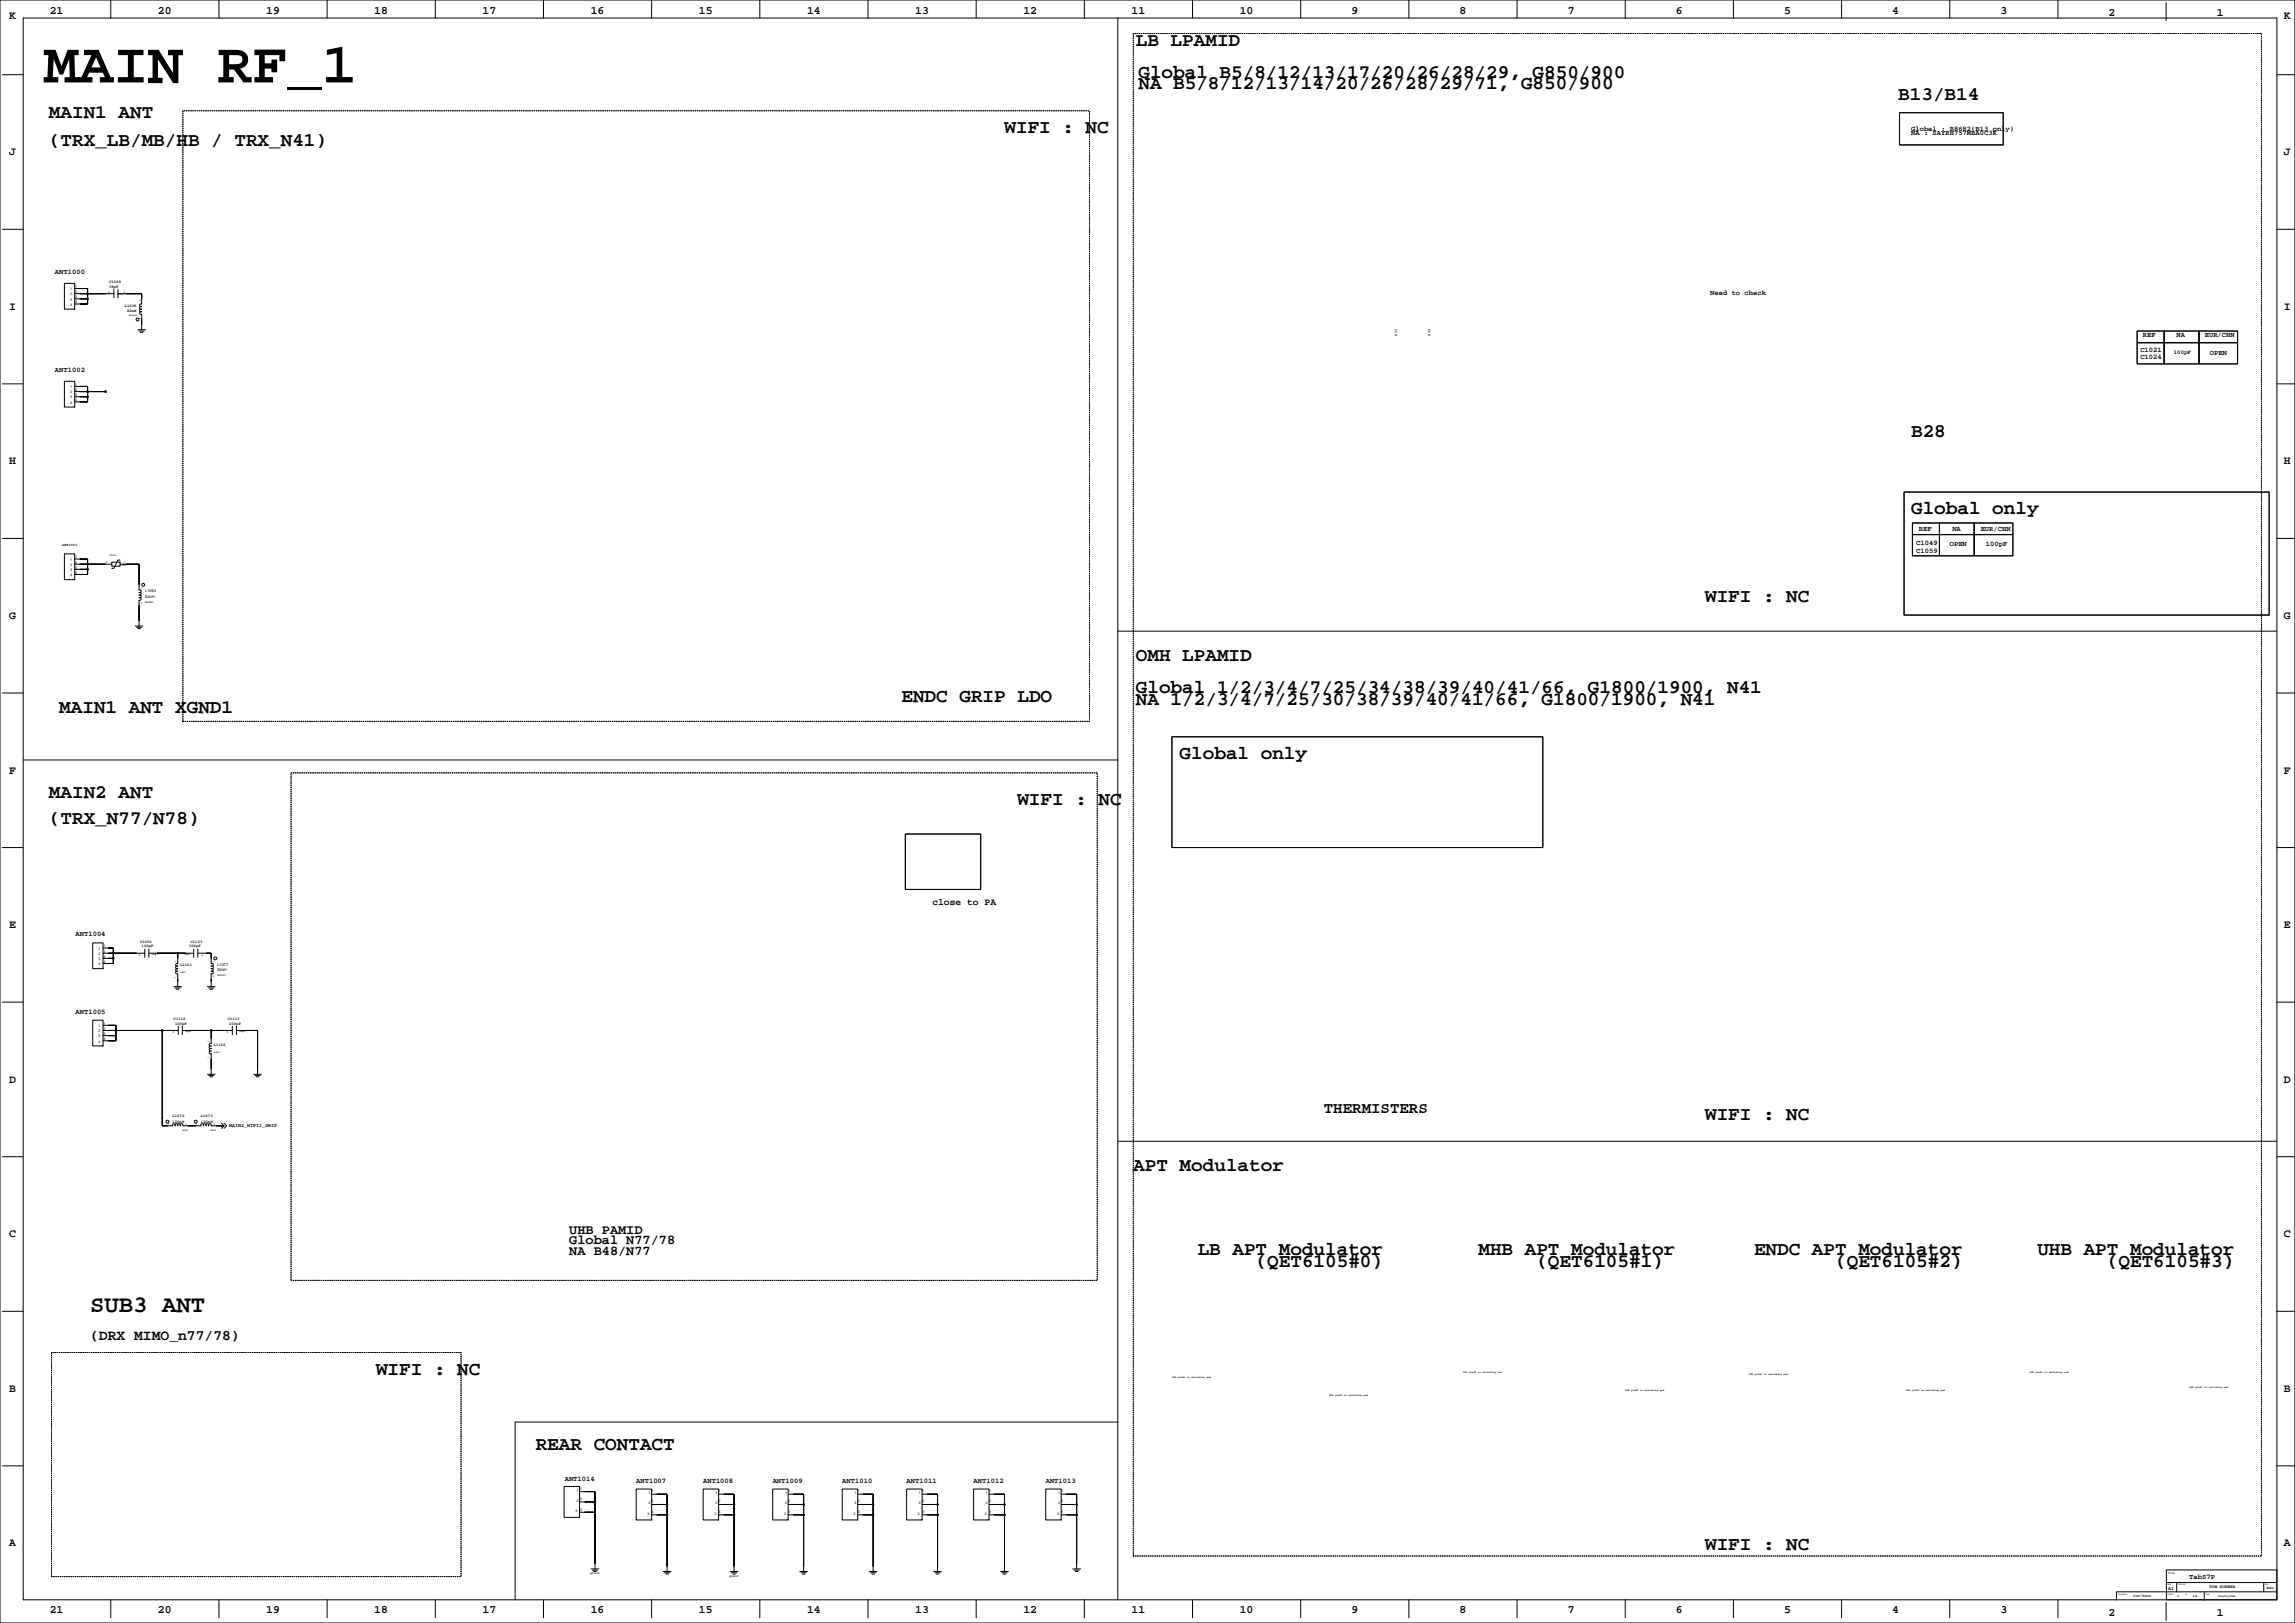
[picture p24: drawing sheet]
<svg xmlns="http://www.w3.org/2000/svg" width="2263mm" height="1600mm" viewBox="0 0 2263 1600" stroke-linecap="round" stroke-linejoin="round" font-family="sans-serif">
<defs><g id="words">
<text font-size="57.1" x="43" y="81">MAIN RF_1</text>
<text font-size="23.6" x="89" y="1293">SUB3 ANT</text>
<g font-size="19">
<text x="1120" y="45">LB LPAMID</text>
<text x="1122" y="77">Global B5/8/12/13/17/20/26/28/29, G850/900</text>
<text x="1122" y="88">NA B5/8/12/13/14/20/26/28/29/71, G850/900</text>
<text x="1872" y="98">B13/B14</text>
<text x="48" y="116">MAIN1 ANT</text>
<text x="990" y="131">WIFI : NC</text>
<text x="48" y="144">(TRX_LB/MB/HB / TRX_N41)</text>
<text x="1884" y="431">B28</text>
<text x="1884" y="507">Global only</text>
<text x="1681" y="593">WIFI : NC</text>
<text x="1120" y="652">OMH LPAMID</text>
<text x="1120" y="684">Global 1/2/3/4/7/25/34/38/39/40/41/66, G1800/1900, N41</text>
<text x="889" y="692">ENDC GRIP LDO</text>
<text x="1120" y="695">NA 1/2/3/4/7/25/30/38/39/40/41/66, G1800/1900, N41</text>
<text x="58" y="703">MAIN1 ANT XGND1</text>
<text x="1163" y="748">Global only</text>
<text x="48" y="786">MAIN2 ANT</text>
<text x="1003" y="794">WIFI : NC</text>
<text x="48" y="812">(TRX_N77/N78)</text>
<text x="1681" y="1104">WIFI : NC</text>
<text x="1117" y="1155">APT Modulator</text>
<text x="1181" y="1237">LB APT Modulator</text>
<text x="1458" y="1237">MHB APT Modulator</text>
<text x="1729" y="1237">ENDC APT Modulator</text>
<text x="2009" y="1237">UHB APT Modulator</text>
<text x="1238" y="1249">(QET6105#0)</text>
<text x="1515" y="1249">(QET6105#1)</text>
<text x="1809" y="1249">(QET6105#2)</text>
<text x="2077" y="1249">(QET6105#3)</text>
<text x="371" y="1355">WIFI : NC</text>
<text x="528" y="1429">REAR CONTACT</text>
<text x="1681" y="1528">WIFI : NC</text>
</g>
<text font-size="15.5" x="1305" y="1097">THERMISTERS</text>
<text font-size="14.5" x="89" y="1320">(DRX MIMO_n77/78)</text>
<g font-size="13.4">
<text x="561" y="1216">UHB PAMID</text>
<text x="561" y="1227">Global N77/78</text>
<text x="561" y="1237">NA B48/N77</text>
</g>
<g font-size="11.3">
<text x="49" y="13">21</text>
<text x="156" y="13">20</text>
<text x="262" y="13">19</text>
<text x="369" y="13">18</text>
<text x="476" y="13">17</text>
<text x="582" y="13">16</text>
<text x="689" y="13">15</text>
<text x="796" y="13">14</text>
<text x="902" y="13">13</text>
<text x="1009" y="13">12</text>
<text x="1116" y="13">11</text>
<text x="1222" y="13">10</text>
<text x="1332" y="13">9</text>
<text x="1439" y="13">8</text>
<text x="1546" y="13">7</text>
<text x="1652" y="13">6</text>
<text x="1759" y="13">5</text>
<text x="1866" y="13">4</text>
<text x="1972" y="13">3</text>
<text x="2079" y="16">2</text>
<text x="2186" y="16">1</text>
<text x="9" y="18">K</text>
<text x="2252" y="18">K</text>
<text x="9" y="153">J</text>
<text x="2252" y="153">J</text>
<text x="9" y="305">I</text>
<text x="2252" y="305">I</text>
<text x="9" y="458">H</text>
<text x="2252" y="458">H</text>
<text x="9" y="610">G</text>
<text x="2252" y="610">G</text>
<text x="9" y="762">F</text>
<text x="2252" y="762">F</text>
<text x="9" y="915">E</text>
<text x="2252" y="915">E</text>
<text x="9" y="1067">D</text>
<text x="2252" y="1067">D</text>
<text x="9" y="1220">C</text>
<text x="2252" y="1220">C</text>
<text x="9" y="1372">B</text>
<text x="2252" y="1372">B</text>
<text x="9" y="1524">A</text>
<text x="2252" y="1524">A</text>
<text x="49" y="1590">21</text>
<text x="156" y="1590">20</text>
<text x="262" y="1590">19</text>
<text x="369" y="1590">18</text>
<text x="476" y="1590">17</text>
<text x="582" y="1590">16</text>
<text x="689" y="1590">15</text>
<text x="796" y="1590">14</text>
<text x="902" y="1590">13</text>
<text x="1009" y="1590">12</text>
<text x="1116" y="1590">11</text>
<text x="1222" y="1590">10</text>
<text x="1332" y="1590">9</text>
<text x="1439" y="1590">8</text>
<text x="1546" y="1590">7</text>
<text x="1652" y="1590">6</text>
<text x="1759" y="1590">5</text>
<text x="1866" y="1590">4</text>
<text x="1972" y="1590">3</text>
<text x="2079" y="1593">2</text>
<text x="2186" y="1593">1</text>
</g>
<text font-size="9.5" x="919" y="892">close to PA</text>
<g font-size="7.1">
<text x="1884" y="129">Global : B8682(B13 only)</text>
<text x="1884" y="133">NA : SAYRH757MBA0C3K</text>
<text x="54" y="270">ANT1000</text>
<text x="1686" y="291">Need to check</text>
<text x="2113" y="333">REF</text>
<text x="2146" y="333">NA</text>
<text x="2174" y="333">EUR/CHN</text>
<text x="2110" y="347">C1021</text>
<text x="2179" y="350">OPEN</text>
<text x="2110" y="354">C1024</text>
<text x="54" y="367">ANT1002</text>
<text x="1892" y="523">REF</text>
<text x="1925" y="523">NA</text>
<text x="1953" y="523">EUR/CHN</text>
<text x="1889" y="537">C1049</text>
<text x="1922" y="538">OPEN</text>
<text x="1958" y="538">100pF</text>
<text x="1889" y="545">C1059</text>
<text x="74" y="923">ANT1004</text>
<text x="74" y="999">ANT1005</text>
<text x="557" y="1460">ANT1014</text>
<text x="627" y="1461">ANT1007</text>
<text x="693" y="1461">ANT1008</text>
<text x="762" y="1461">ANT1009</text>
<text x="830" y="1461">ANT1010</text>
<text x="894" y="1461">ANT1011</text>
<text x="960" y="1461">ANT1012</text>
<text x="1031" y="1461">ANT1013</text>
<text x="2159" y="1557">TabS7P</text>
</g>
<text font-size="5.6" x="2143" y="349">100pF</text>
<g font-size="4.9">
<text x="226" y="1111">MAIN2_WIFI1_GRIP</text>
<text x="2138" y="1567">A1</text>
</g>
<text font-size="4.2" x="2179" y="1566">PDM NUMBER</text>
<g font-size="3.9">
<text x="108" y="279">C1029</text>
<text x="108" y="284">39pF</text>
<text x="123" y="302">L1036</text>
<text x="125" y="307">82nH</text>
<text x="143" y="584">L1064</text>
<text x="143" y="589">82nH</text>
<text x="138" y="930">V1000</text>
<text x="188" y="930">C1103</text>
<text x="140" y="934">100pF</text>
<text x="186" y="934">100pF</text>
<text x="178" y="952">L1101</text>
<text x="214" y="952">L1077</text>
<text x="214" y="957">82nH</text>
<text x="171" y="1006">C1112</text>
<text x="225" y="1006">C1113</text>
<text x="173" y="1010">100pF</text>
<text x="226" y="1010">100pF</text>
<text x="211" y="1031">L1102</text>
<text x="170" y="1101">L1072</text>
<text x="198" y="1101">L1073</text>
<text x="170" y="1107">120nH</text>
<text x="198" y="1107">120nH</text>
<text x="2235" y="1566">Rev</text>
</g>
<g font-size="3.5">
<text x="69" y="286">1</text>
<text x="74" y="284">1</text>
<text x="69" y="291">2</text>
<text x="74" y="294">3</text>
<text x="74" y="289">2</text>
<text x="69" y="296">3</text>
<text x="74" y="299">4</text>
<text x="69" y="301">4</text>
<text x="1377" y="331" transform="rotate(-90 1377 331)">P17</text>
<text x="1410" y="331" transform="rotate(-90 1410 331)">P33</text>
<text x="69" y="383">1</text>
<text x="74" y="380">1</text>
<text x="69" y="388">2</text>
<text x="74" y="385">2</text>
<text x="69" y="393">3</text>
<text x="74" y="396">4</text>
<text x="74" y="390">3</text>
<text x="69" y="398">4</text>
<text x="61" y="538">ANT1003</text>
<text x="74" y="550">1</text>
<text x="69" y="553">1</text>
<text x="69" y="558">2</text>
<text x="74" y="556">2</text>
<text x="69" y="563">3</text>
<text x="74" y="561">3</text>
<text x="69" y="568">4</text>
<text x="74" y="566">4</text>
<text x="102" y="934">1</text>
<text x="97" y="936">1</text>
<text x="97" y="941">2</text>
<text x="102" y="939">2</text>
<text x="97" y="946">3</text>
<text x="102" y="944">3</text>
<text x="97" y="951">4</text>
<text x="102" y="949">4</text>
<text x="97" y="1012">1</text>
<text x="102" y="1010">1</text>
<text x="97" y="1017">2</text>
<text x="102" y="1015">2</text>
<text x="97" y="1023">3</text>
<text x="102" y="1025">4</text>
<text x="102" y="1020">3</text>
<text x="97" y="1028">4</text>
<text x="572" y="1469">1</text>
<text x="568" y="1470">1</text>
<text x="639" y="1473">1</text>
<text x="642" y="1471">1</text>
<text x="705" y="1473">1</text>
<text x="708" y="1471">1</text>
<text x="774" y="1473">1</text>
<text x="777" y="1471">1</text>
<text x="843" y="1473">1</text>
<text x="846" y="1471">1</text>
<text x="906" y="1473">1</text>
<text x="909" y="1471">1</text>
<text x="972" y="1473">1</text>
<text x="975" y="1471">1</text>
<text x="1043" y="1473">1</text>
<text x="1046" y="1471">1</text>
<text x="568" y="1480">2</text>
<text x="572" y="1479">2</text>
<text x="642" y="1481">2</text>
<text x="708" y="1481">2</text>
<text x="777" y="1481">2</text>
<text x="846" y="1481">2</text>
<text x="909" y="1481">2</text>
<text x="975" y="1481">2</text>
<text x="1046" y="1481">2</text>
<text x="639" y="1483">2</text>
<text x="705" y="1483">2</text>
<text x="774" y="1483">2</text>
<text x="843" y="1483">2</text>
<text x="906" y="1483">2</text>
<text x="972" y="1483">2</text>
<text x="1043" y="1483">2</text>
<text x="567" y="1491">3</text>
<text x="572" y="1489">3</text>
<text x="638" y="1493">3</text>
<text x="642" y="1491">3</text>
<text x="704" y="1493">3</text>
<text x="708" y="1491">3</text>
<text x="773" y="1493">3</text>
<text x="777" y="1491">3</text>
<text x="842" y="1493">3</text>
<text x="846" y="1491">3</text>
<text x="905" y="1493">3</text>
<text x="909" y="1491">3</text>
<text x="971" y="1493">3</text>
<text x="975" y="1491">3</text>
<text x="1042" y="1493">3</text>
<text x="1046" y="1491">3</text>
<text x="2103" y="1574">User Name</text>
<text x="2147" y="1574">1</text>
<text x="2162" y="1574">12</text>
</g>
<g font-size="2.8">
<text x="582" y="1551">ground</text>
<text x="719" y="1554">ground</text>
<text x="2187" y="1574">Drawing Date</text>
</g>
<g font-size="2.5">
<text x="107" y="289">2</text>
<text x="116" y="291">0603</text>
<text x="122" y="289">1</text>
<text x="139" y="297" transform="rotate(-90 139 297)">2</text>
<text x="127" y="312">060030</text>
<text x="139" y="315" transform="rotate(-90 139 315)">1</text>
<text x="108" y="548">C1063</text>
<text x="105" y="555">2</text>
<text x="119" y="558">1005</text>
<text x="122" y="555">1</text>
<text x="139" y="581">1</text>
<text x="139" y="595">2</text>
<text x="143" y="594">060030</text>
<text x="150" y="941">0603</text>
<text x="182" y="941">0603</text>
<text x="137" y="942">2</text>
<text x="153" y="942">1</text>
<text x="184" y="942">1</text>
<text x="199" y="942">2</text>
<text x="174" y="949" transform="rotate(-90 174 949)">2</text>
<text x="210" y="949">1</text>
<text x="178" y="959">0603</text>
<text x="174" y="964" transform="rotate(-90 174 964)">1</text>
<text x="210" y="963">2</text>
<text x="214" y="962">060030</text>
<text x="170" y="1018">2</text>
<text x="183" y="1018">0603</text>
<text x="186" y="1018">1</text>
<text x="224" y="1018">2</text>
<text x="236" y="1018">0603</text>
<text x="239" y="1018">1</text>
<text x="207" y="1027" transform="rotate(-90 207 1027)">2</text>
<text x="211" y="1038">0603</text>
<text x="207" y="1043" transform="rotate(-90 207 1043)">1</text>
<text x="165" y="1109">1</text>
<text x="183" y="1109">2</text>
<text x="193" y="1109">1</text>
<text x="211" y="1109">2</text>
<text x="179" y="1114">0603</text>
<text x="207" y="1114">0603</text>
<text x="1442" y="1353">IND pin#1 to switching pad</text>
<text x="1724" y="1356">IND pin#1 to switching pad</text>
<text x="2001" y="1353">IND pin#1 to switching pad</text>
<text x="1155" y="1358">IND pin#1 to switching pad</text>
<text x="1602" y="1371">IND pin#1 to switching pad</text>
<text x="1879" y="1371">IND pin#1 to switching pad</text>
<text x="2159" y="1368">IND pin#1 to switching pad</text>
<text x="1310" y="1376">IND pin#1 to switching pad</text>
<text x="2137" y="1551">TITLE</text>
</g>
<g font-size="1.8">
<text x="2137" y="1562">SIZE</text>
<text x="2148" y="1563">DWG NO</text>
<text x="2233" y="1562">REV</text>
<text x="2137" y="1572">SHEET</text>
<text x="2155" y="1572">of</text>
<text x="2175" y="1572">Date</text>
<text x="2088" y="1572">DRAWN BY</text>
</g>
<text font-size=".4" x="216" y="1110">.</text>
</g></defs>
<g fill="none" stroke="#000" stroke-width=".99">
<path d="M0 0h2263v1600h-2263zM23 18h2222v1559h-2222zM109 0v18M216 0v18M323 0v18M429 0v18M536 0v18M642 0v18M749 0v18M856 0v18M962 0v18M1069 0v18"/>
<path d="M1102 18v1559M1176 0v18M1282 0v18M1389 0v18M1496 0v18M1602 0v18M1709 0v18M1816 0v18M1922 0v18M2029 0v18M2136 3v17M2 74h21"/>
<path d="M2245 74h18M1873 111h102v32h-102zM2 226h21M2245 226h18M63 279h11v26h-11zM74 290h38M74 284h12v16h-12M74 295h12M86 290h.1M112 285v9M116 290h24v10a1.4 1.4 0 0 0-2 1 1.4 1.4 0 0 0 2 1 1.4 1.4 0 0 0-2 1 1.4 1.4 0 0 0 2 2 1.4 1.4 0 0 0-2 1 1.4 1.4 0 0 0 2 1 1.4 1.4 0 0 0-2 2 1.4 1.4 0 0 0 2 1v15M116 285v9"/>
<path d="M136 325h7M137 326h5M138 328h3M2107 338h27v21h-27zM2107 326h27v12h-27zM2134 338h34v21h-34zM2134 326h34v12h-34zM2168 338h38v21h-38zM2168 326h38v12h-38zM2 378h21M63 376h11v25h-11zM2245 378h18"/>
<path d="M74 386h30M74 381h12v15h-12M74 391h12M86 386h.1M1877 485h360v121h-360zM1886 516h26v11h-26zM1912 516h34v11h-34zM1946 516h39v11h-39zM2 531h21M1886 527h26v21h-26zM1912 527h34v21h-34zM1946 527h39v21h-39z"/>
<path d="M2245 531h18M63 546h11v25h-11zM74 556h36M74 551h12v15h-12M86 556h.1M110 554h8v4h-8zM118 552h-2l-4 8h-2M118 556h19v26a1.4 1.4 0 0 1 2 1 1.4 1.4 0 0 1-2 1 1.4 1.4 0 0 1 2 1 1.4 1.4 0 0 1-2 2 1.4 1.4 0 0 1 2 1 1.4 1.4 0 0 1-2 1 1.4 1.4 0 0 1 2 1 1.4 1.4 0 0 1-2 2v25M74 561h12M133 617h8M135 618h5M136 620h2"/>
<path d="M1102 622h1143M2 683h21M2245 683h18M1155 726h366v109h-366zM23 749h1079M2 835h21M893 822h74v55h-74zM2245 835h18M91 929h11v26h-11zM102 935h10v15h-10M102 940h41M143 936v8"/>
<path d="M147 940h44M147 936v8M175 940v10a1.4 1.4 0 0 0-2 1 1.4 1.4 0 0 0 2 1 1.4 1.4 0 0 0-2 2 1.4 1.4 0 0 0 2 1 1.4 1.4 0 0 0-2 1 1.4 1.4 0 0 0 2 1 1.4 1.4 0 0 0-2 2 1.4 1.4 0 0 0 2 1v13M191 936v8M195 940h13v10a1.4 1.4 0 0 1 2 1 1.4 1.4 0 0 1-2 1 1.4 1.4 0 0 1 2 2 1.4 1.4 0 0 1-2 1 1.4 1.4 0 0 1 2 1 1.4 1.4 0 0 1-2 1 1.4 1.4 0 0 1 2 2 1.4 1.4 0 0 1-2 1v13M195 936v8M102 945h10M171 973h8M173 974h5M174 975h2M204 973h8M206 974h5"/>
<path d="M207 975h3M2 988h21M2245 988h18M91 1006h11v25h-11zM102 1016h74M102 1011h12v15h-12M160 1016v94h10a1.4 1.4 0 0 1 1-2 1.4 1.4 0 0 1 2 2 1.4 1.4 0 0 1 1-2 1.4 1.4 0 0 1 1 2 1.4 1.4 0 0 1 1-2 1.4 1.4 0 0 1 2 2 1.4 1.4 0 0 1 1-2 1.4 1.4 0 0 1 1 2h18a1.4 1.4 0 0 1 1-2 1.4 1.4 0 0 1 2 2 1.4 1.4 0 0 1 1-2 1.4 1.4 0 0 1 1 2 1.4 1.4 0 0 1 1-2 1.4 1.4 0 0 1 2 2M176 1012v8M180 1016h49M180 1012v8M208 1016v12a1.4 1.4 0 0 0-2 2 1.4 1.4 0 0 0 2 1 1.4 1.4 0 0 0-2 1 1.4 1.4 0 0 0 2 2 1.4 1.4 0 0 0-2 1 1.4 1.4 0 0 0 2 1M229 1012v8"/>
<path d="M233 1016h21v43M233 1012v8M102 1021h12M208 1036a1.4 1.4 0 0 0-2 1 1.4 1.4 0 0 0 2 2v20M204 1059h8M250 1059h8M206 1060h5M207 1061h3M251 1060h5M253 1061h2M218 1110h.1M218 1110h-10a1.4 1.4 0 0 0-1-2 1.4 1.4 0 0 0-1 2"/>
<path d="M218 1107l3 3h-3M221 1107l2 3-2 2M221 1110l-3 2M1102 1125h1143M2 1140h21M2245 1140h18M2 1293h21M2245 1293h18M1102 1402h-594v175M2 1445h21M2245 1445h18M556 1465h15v31h-15z"/>
<path d="M571 1470h16v77M627 1468h15v30h-15zM642 1473h16v76M693 1468h15v30h-15zM708 1473h16v76M762 1468h15v30h-15zM777 1473h15v76M830 1468h16v30h-16zM846 1473h15v76M894 1468h15v30h-15zM909 1473h15v76M960 1468h15v30h-15z"/>
<path d="M975 1473h15v76M1031 1468h15v30h-15zM1046 1473h15v74M571 1491h16M571 1480h16M642 1483h16M642 1493h16M708 1483h16M708 1493h16M777 1483h15M777 1493h15M846 1483h15"/>
<path d="M846 1493h15M909 1483h15M909 1493h15M975 1483h15M975 1493h15M1046 1483h15M1046 1493h15M583 1547h7M584 1548h5M585 1549h3M654 1549h8M655 1550h5"/>
<path d="M656 1552h3M720 1549h8M721 1550h5M722 1552h3M788 1549h8M790 1550h5M791 1552h3M857 1549h8M858 1550h5M860 1552h2M921 1549h7M922 1550h5"/>
<path d="M923 1552h3M987 1549h7M988 1550h5M989 1552h3M1058 1547h7M1059 1548h5M1060 1549h3M2136 1548h109v29h-109zM2136 1560h109M2146 1560v9M2232 1560v9M109 1577v18"/>
<path d="M216 1577v18M323 1577v18M429 1577v18M536 1577v18M642 1577v18M749 1577v18M856 1577v18M962 1577v18M1069 1577v18M1176 1577v18M1282 1577v18M1389 1577v18"/>
<path d="M1496 1577v18M1602 1577v18M1709 1577v18M1816 1577v18M1922 1577v18M2029 1577v18M2136 1580v17M2136 1569h109M2136 1569h-49v8M2173 1569v9"/>
<circle cx="86" cy="295" r=".6"/>
<circle cx="86" cy="290" r=".6"/>
<circle cx="136" cy="315" r="1.4"/>
<circle cx="86" cy="391" r=".6"/>
<circle cx="86" cy="386" r=".6"/>
<circle cx="86" cy="556" r=".6"/>
<circle cx="86" cy="561" r=".6"/>
<circle cx="141" cy="576" r="1.4"/>
<circle cx="112" cy="940" r=".6"/>
<circle cx="175" cy="940" r=".6"/>
<circle cx="112" cy="945" r=".6"/>
<circle cx="212" cy="945" r="1.4"/>
<circle cx="114" cy="1016" r=".6"/>
<circle cx="160" cy="1016" r=".6"/>
<circle cx="208" cy="1016" r=".6"/>
<circle cx="114" cy="1021" r=".6"/>
<circle cx="165" cy="1106" r="1.4"/>
<circle cx="193" cy="1106" r="1.4"/>
<circle cx="218" cy="1110" r=".3"/>
<circle cx="587" cy="1491" r=".6"/>
<circle cx="587" cy="1480" r=".6"/>
<circle cx="658" cy="1483" r=".6"/>
<circle cx="658" cy="1493" r=".6"/>
<circle cx="724" cy="1483" r=".6"/>
<circle cx="724" cy="1493" r=".6"/>
<circle cx="792" cy="1483" r=".6"/>
<circle cx="792" cy="1493" r=".6"/>
<circle cx="861" cy="1483" r=".6"/>
<circle cx="861" cy="1493" r=".6"/>
<circle cx="924" cy="1483" r=".6"/>
<circle cx="924" cy="1493" r=".6"/>
<circle cx="990" cy="1493" r=".6"/>
<circle cx="990" cy="1483" r=".6"/>
<circle cx="1061" cy="1483" r=".6"/>
<circle cx="1061" cy="1493" r=".6"/>
</g>
<g fill="#000" stroke="#000" stroke-width=".99">
<path d="M86 284v6z" fill-rule="evenodd"/>
<path d="M79 295h7z" fill-rule="evenodd"/>
<path d="M86 295v5z" fill-rule="evenodd"/>
<path d="M86 290v5z" fill-rule="evenodd"/>
<path d="M79 300h7z" fill-rule="evenodd"/>
<path d="M79 290h7z" fill-rule="evenodd"/>
<path d="M79 284h7z" fill-rule="evenodd"/>
<path d="M86 290h18z" fill-rule="evenodd"/>
<path d="M124 290h16z" fill-rule="evenodd"/>
<path d="M140 290v5z" fill-rule="evenodd"/>
<path d="M140 315v5z" fill-rule="evenodd"/>
<path d="M79 381h7z" fill-rule="evenodd"/>
<path d="M86 386v5z" fill-rule="evenodd"/>
<path d="M86 381v5z" fill-rule="evenodd"/>
<path d="M79 386h7z" fill-rule="evenodd"/>
<path d="M79 391h7z" fill-rule="evenodd"/>
<path d="M86 391v5z" fill-rule="evenodd"/>
<path d="M79 396h7z" fill-rule="evenodd"/>
<path d="M103 385h2v2h-2z" fill-rule="evenodd"/>
<path d="M86 386h18z" fill-rule="evenodd"/>
<path d="M86 556v5z" fill-rule="evenodd"/>
<path d="M79 551h7z" fill-rule="evenodd"/>
<path d="M86 551v5z" fill-rule="evenodd"/>
<path d="M79 556h7z" fill-rule="evenodd"/>
<path d="M86 556h18z" fill-rule="evenodd"/>
<path d="M137 556v20z" fill-rule="evenodd"/>
<path d="M124 556h13z" fill-rule="evenodd"/>
<path d="M79 566h7z" fill-rule="evenodd"/>
<path d="M86 561v5z" fill-rule="evenodd"/>
<path d="M79 561h7z" fill-rule="evenodd"/>
<path d="M137 597v15z" fill-rule="evenodd"/>
<path d="M107 935h5z" fill-rule="evenodd"/>
<path d="M112 935v5z" fill-rule="evenodd"/>
<path d="M112 940v5z" fill-rule="evenodd"/>
<path d="M107 940h5z" fill-rule="evenodd"/>
<path d="M112 940h23z" fill-rule="evenodd"/>
<path d="M175 940v5z" fill-rule="evenodd"/>
<path d="M155 940h20z" fill-rule="evenodd"/>
<path d="M175 940h8z" fill-rule="evenodd"/>
<path d="M208 940v5z" fill-rule="evenodd"/>
<path d="M203 940h5z" fill-rule="evenodd"/>
<path d="M107 945h5z" fill-rule="evenodd"/>
<path d="M107 950h5z" fill-rule="evenodd"/>
<path d="M112 945v5z" fill-rule="evenodd"/>
<path d="M175 965v3z" fill-rule="evenodd"/>
<path d="M208 965v3z" fill-rule="evenodd"/>
<path d="M107 1016h7z" fill-rule="evenodd"/>
<path d="M114 1016v5z" fill-rule="evenodd"/>
<path d="M114 1011v5z" fill-rule="evenodd"/>
<path d="M107 1011h7z" fill-rule="evenodd"/>
<path d="M160 1016v94z" fill-rule="evenodd"/>
<path d="M114 1016h46z" fill-rule="evenodd"/>
<path d="M160 1016h8z" fill-rule="evenodd"/>
<path d="M188 1016h20z" fill-rule="evenodd"/>
<path d="M208 1016v7z" fill-rule="evenodd"/>
<path d="M208 1016h13z" fill-rule="evenodd"/>
<path d="M254 1016v38z" fill-rule="evenodd"/>
<path d="M241 1016h13z" fill-rule="evenodd"/>
<path d="M107 1021h7z" fill-rule="evenodd"/>
<path d="M107 1026h7z" fill-rule="evenodd"/>
<path d="M114 1021v5z" fill-rule="evenodd"/>
<path d="M208 1044v10z" fill-rule="evenodd"/>
<path d="M160 1110h5z" fill-rule="evenodd"/>
<path d="M185 1110h8z" fill-rule="evenodd"/>
<path d="M213 1110h5z" fill-rule="evenodd"/>
<path d="M576 1470h11z" fill-rule="evenodd"/>
<path d="M587 1470v10z" fill-rule="evenodd"/>
<path d="M648 1473h10z" fill-rule="evenodd"/>
<path d="M658 1473v10z" fill-rule="evenodd"/>
<path d="M714 1473h10z" fill-rule="evenodd"/>
<path d="M724 1473v10z" fill-rule="evenodd"/>
<path d="M792 1473v10z" fill-rule="evenodd"/>
<path d="M782 1473h10z" fill-rule="evenodd"/>
<path d="M851 1473h10z" fill-rule="evenodd"/>
<path d="M861 1473v10z" fill-rule="evenodd"/>
<path d="M924 1473v10z" fill-rule="evenodd"/>
<path d="M914 1473h10z" fill-rule="evenodd"/>
<path d="M980 1473h10z" fill-rule="evenodd"/>
<path d="M990 1473v10z" fill-rule="evenodd"/>
<path d="M1051 1473h10z" fill-rule="evenodd"/>
<path d="M1061 1473v10z" fill-rule="evenodd"/>
<path d="M587 1491v50z" fill-rule="evenodd"/>
<path d="M576 1491h11z" fill-rule="evenodd"/>
<path d="M587 1480v11z" fill-rule="evenodd"/>
<path d="M576 1480h11z" fill-rule="evenodd"/>
<path d="M658 1483v10z" fill-rule="evenodd"/>
<path d="M648 1483h10z" fill-rule="evenodd"/>
<path d="M648 1493h10z" fill-rule="evenodd"/>
<path d="M658 1493v51z" fill-rule="evenodd"/>
<path d="M714 1483h10z" fill-rule="evenodd"/>
<path d="M714 1493h10z" fill-rule="evenodd"/>
<path d="M724 1483v10z" fill-rule="evenodd"/>
<path d="M724 1493v51z" fill-rule="evenodd"/>
<path d="M792 1493v51z" fill-rule="evenodd"/>
<path d="M782 1483h10z" fill-rule="evenodd"/>
<path d="M782 1493h10z" fill-rule="evenodd"/>
<path d="M792 1483v10z" fill-rule="evenodd"/>
<path d="M861 1493v51z" fill-rule="evenodd"/>
<path d="M851 1483h10z" fill-rule="evenodd"/>
<path d="M851 1493h10z" fill-rule="evenodd"/>
<path d="M861 1483v10z" fill-rule="evenodd"/>
<path d="M914 1483h10z" fill-rule="evenodd"/>
<path d="M914 1493h10z" fill-rule="evenodd"/>
<path d="M924 1483v10z" fill-rule="evenodd"/>
<path d="M924 1493v51z" fill-rule="evenodd"/>
<path d="M990 1493v51z" fill-rule="evenodd"/>
<path d="M980 1483h10z" fill-rule="evenodd"/>
<path d="M980 1493h10z" fill-rule="evenodd"/>
<path d="M990 1483v10z" fill-rule="evenodd"/>
<path d="M1051 1483h10z" fill-rule="evenodd"/>
<path d="M1051 1493h10z" fill-rule="evenodd"/>
<path d="M1061 1483v10z" fill-rule="evenodd"/>
<path d="M1061 1493v48z" fill-rule="evenodd"/>
<circle cx="86" cy="295" r=".6"/>
<circle cx="86" cy="290" r=".6"/>
<circle cx="86" cy="391" r=".6"/>
<circle cx="86" cy="386" r=".6"/>
<circle cx="86" cy="556" r=".6"/>
<circle cx="86" cy="561" r=".6"/>
<circle cx="112" cy="940" r=".6"/>
<circle cx="175" cy="940" r=".6"/>
<circle cx="112" cy="945" r=".6"/>
<circle cx="114" cy="1016" r=".6"/>
<circle cx="160" cy="1016" r=".6"/>
<circle cx="208" cy="1016" r=".6"/>
<circle cx="114" cy="1021" r=".6"/>
<circle cx="218" cy="1110" r=".3"/>
<circle cx="587" cy="1491" r=".6"/>
<circle cx="587" cy="1480" r=".6"/>
<circle cx="658" cy="1483" r=".6"/>
<circle cx="658" cy="1493" r=".6"/>
<circle cx="724" cy="1483" r=".6"/>
<circle cx="724" cy="1493" r=".6"/>
<circle cx="792" cy="1483" r=".6"/>
<circle cx="792" cy="1493" r=".6"/>
<circle cx="861" cy="1483" r=".6"/>
<circle cx="861" cy="1493" r=".6"/>
<circle cx="924" cy="1483" r=".6"/>
<circle cx="924" cy="1493" r=".6"/>
<circle cx="990" cy="1493" r=".6"/>
<circle cx="990" cy="1483" r=".6"/>
<circle cx="1061" cy="1483" r=".6"/>
<circle cx="1061" cy="1493" r=".6"/>
</g>
<path d="M1117 33h1113v1501h-1113zM180 109h894v602h-894zM287 762h795v500h-795zM51 1333h404v221h-404z" fill="none" stroke="#000" stroke-width=".99" stroke-dasharray=".7 1.4"/>
<use href="#words"/>
</svg>
